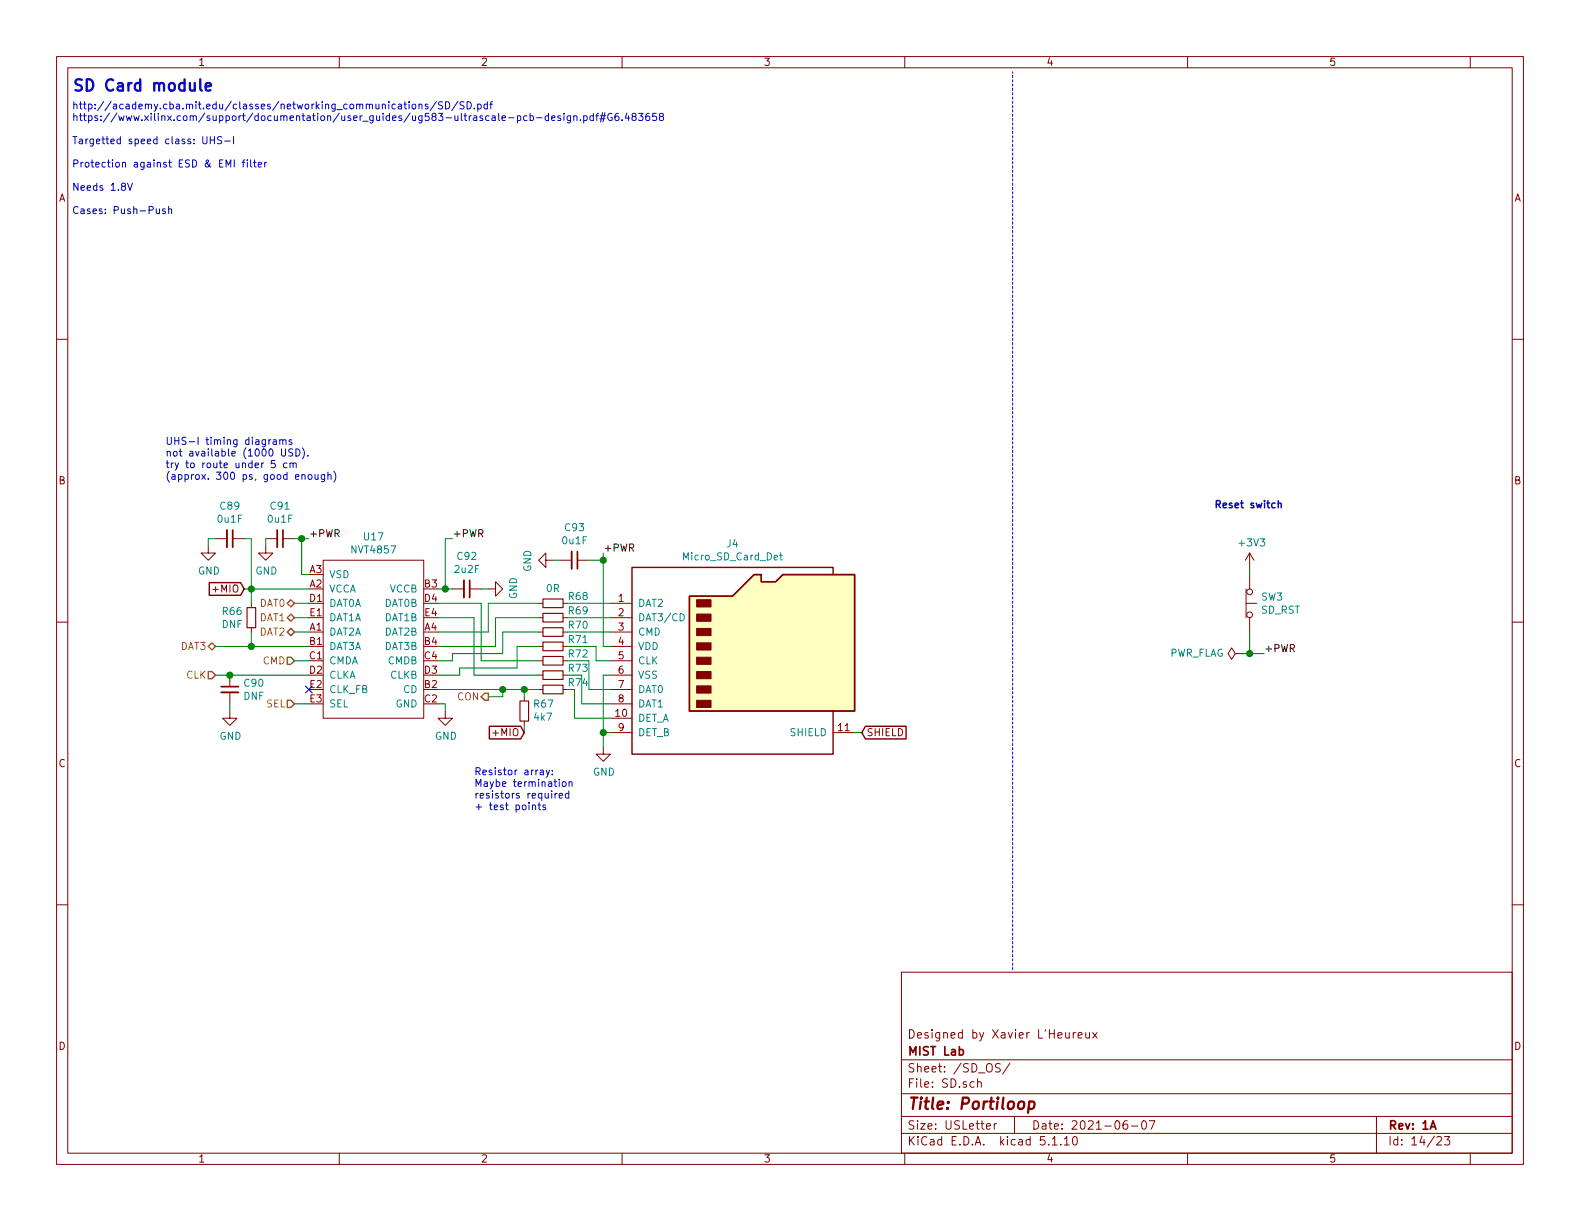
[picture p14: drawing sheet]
<svg xmlns="http://www.w3.org/2000/svg" width="279mm" height="216mm" viewBox="0 0 279 216" stroke-linecap="round" stroke-linejoin="round" font-family="sans-serif">
<defs><g id="words">
<text font-size="2.8" fill="#0000c2" x="12.7" y="16.1">SD Card module</text>
<text font-size="2.8" fill="#840000" x="160.4" y="196.2">Title: Portiloop</text>
<g font-size="2.1" fill="#840000">
<text x="160.4" y="183.6">Designed by Xavier L'Heureux</text>
<text x="160.4" y="189.6">Sheet: /SD_OS/</text>
<text x="160.4" y="186.6">MIST Lab</text>
<text x="160.4" y="192.3">File: SD.sch</text>
<text x="160.4" y="202.5">KiCad E.D.A. kicad 5.1.10</text>
<text x="160.4" y="199.7">Size: USLetter</text>
<text x="182.4" y="199.7">Date: 2021-06-07</text>
<text x="245.4" y="199.7">Rev: 1A</text>
<text x="245.4" y="202.5">Id: 14/23</text>
</g>
<g font-size="1.8" fill="#840000">
<text x="35" y="11.6">1</text>
<text x="85" y="11.6">2</text>
<text x="135" y="11.6">3</text>
<text x="185" y="11.6">4</text>
<text x="235" y="11.6">5</text>
<text x="10.4" y="35.6">A</text>
<text x="267.8" y="35.6">A</text>
<text x="10.4" y="85.6">B</text>
<text x="267.8" y="85.6">B</text>
<text x="54.8" y="101.3">A3</text>
<text x="38" y="104.8">+MIO</text>
<text x="54.8" y="103.9">A2</text>
<text x="54.8" y="106.4">D1</text>
<text x="75.1" y="103.9">B3</text>
<text x="75.1" y="106.4">D4</text>
<text x="109.4" y="106.4">1</text>
<text x="54.8" y="111.5">A1</text>
<text x="54.8" y="109">E1</text>
<text x="75.1" y="111.5">A4</text>
<text x="75.1" y="109">E4</text>
<text x="109.4" y="109">2</text>
<text x="109.4" y="111.5">3</text>
<text x="54.8" y="114">B1</text>
<text x="54.8" y="116.6">C1</text>
<text x="54.8" y="119.1">D2</text>
<text x="75.1" y="114">B4</text>
<text x="75.1" y="116.6">C4</text>
<text x="75.1" y="119.1">D3</text>
<text x="109.4" y="114">4</text>
<text x="109.4" y="116.6">5</text>
<text x="109.4" y="119.1">6</text>
<text x="54.8" y="121.7">E2</text>
<text x="54.8" y="124.2">E3</text>
<text x="75.1" y="121.7">B2</text>
<text x="75.1" y="124.2">C2</text>
<text x="109.4" y="121.7">7</text>
<text x="109.4" y="124.2">8</text>
<text x="87.6" y="130.2">+MIO</text>
<text x="108.9" y="126.7">10</text>
<text x="109.4" y="129.3">9</text>
<text x="148.3" y="129.3">11</text>
<text x="153.2" y="130.2">SHIELD</text>
<text x="10.4" y="135.6">C</text>
<text x="267.8" y="135.6">C</text>
<text x="10.4" y="185.6">D</text>
<text x="267.8" y="185.6">D</text>
<text x="35" y="205.5">1</text>
<text x="85" y="205.5">2</text>
<text x="135" y="205.5">3</text>
<text x="185" y="205.5">4</text>
<text x="235" y="205.5">5</text>
</g>
<g font-size="1.8" fill="#0000c2">
<text x="12.7" y="19.3">http://academy.cba.mit.edu/classes/networking_communications/SD/SD.pdf</text>
<text x="12.7" y="21.4">https://www.xilinx.com/support/documentation/user_guides/ug583-ultrascale-pcb-design.pdf#G6.483658</text>
<text x="12.7" y="25.5">Targetted speed class: UHS-I</text>
<text x="12.7" y="29.6">Protection against ESD &amp; EMI filter</text>
<text x="12.7" y="33.7">Needs 1.8V</text>
<text x="12.7" y="37.8">Cases: Push-Push</text>
<text x="29.2" y="78.7">UHS-I timing diagrams</text>
<text x="29.2" y="80.7">not available (1000 USD).</text>
<text x="29.2" y="82.8">try to route under 5 cm</text>
<text x="29.2" y="84.8">(approx. 300 ps, good enough)</text>
<text x="214.6" y="89.9">Reset switch</text>
<text x="83.8" y="137.1">Resistor array:</text>
<text x="83.8" y="139.1">Maybe termination</text>
<text x="83.8" y="141.2">resistors required</text>
<text x="83.8" y="143.3">+ test points</text>
</g>
<g font-size="1.8" fill="#008484">
<text x="38.6" y="92.4">0u1F</text>
<text x="39" y="90.1">C89</text>
<text x="47.5" y="92.4">0u1F</text>
<text x="47.9" y="90.1">C91</text>
<text x="64.4" y="95.6">U17</text>
<text x="100" y="93.9">C93</text>
<text x="35" y="101.6">GND</text>
<text x="45.2" y="101.6">GND</text>
<text x="62.3" y="97.9">NVT4857</text>
<text x="80.5" y="101.3">2u2F</text>
<text x="80.9" y="99">C92</text>
<text x="94" y="101.1" transform="rotate(-90 94 101.1)">GND</text>
<text x="99.5" y="96.2">0u1F</text>
<text x="121.1" y="99.1">Micro_SD_Card_Det</text>
<text x="128.6" y="96.8">J4</text>
<text x="219.3" y="96.6">+3V3</text>
<text x="58.2" y="104.8">VCCA</text>
<text x="58.2" y="102.2">VSD</text>
<text x="58.2" y="107.3">DAT0A</text>
<text x="68" y="107.3">DAT0B</text>
<text x="68.9" y="104.8">VCCB</text>
<text x="91.4" y="106" transform="rotate(-90 91.4 106)">GND</text>
<text x="96.7" y="104.7">0R</text>
<text x="100.6" y="106.1">R68</text>
<text x="112.8" y="107.3">DAT2</text>
<text x="223.1" y="106.2">SW3</text>
<text x="39.2" y="111">DNF</text>
<text x="39.4" y="108.7">R66</text>
<text x="58.2" y="112.4">DAT2A</text>
<text x="58.2" y="109.9">DAT1A</text>
<text x="68" y="112.4">DAT2B</text>
<text x="68" y="109.9">DAT1B</text>
<text x="100.6" y="108.6">R69</text>
<text x="100.6" y="111.2">R70</text>
<text x="100.6" y="113.7">R71</text>
<text x="112.8" y="109.9">DAT3/CD</text>
<text x="112.8" y="112.4">CMD</text>
<text x="223" y="108.5">SD_RST</text>
<text x="58.2" y="114.9">DAT3A</text>
<text x="58.2" y="117.5">CMDA</text>
<text x="68" y="114.9">DAT3B</text>
<text x="68.6" y="117.5">CMDB</text>
<text x="100.6" y="116.3">R72</text>
<text x="112.8" y="114.9">VDD</text>
<text x="112.8" y="117.5">CLK</text>
<text x="206.7" y="116.1">PWR_FLAG</text>
<text x="43.1" y="123.7">DNF</text>
<text x="43.3" y="121.4">C90</text>
<text x="58.2" y="120">CLKA</text>
<text x="58.2" y="122.6">CLK_FB</text>
<text x="58.2" y="125.1">SEL</text>
<text x="69" y="120">CLKB</text>
<text x="70" y="125.1">GND</text>
<text x="71.3" y="122.6">CD</text>
<text x="94.5" y="125.1">R67</text>
<text x="112.8" y="120">VSS</text>
<text x="112.8" y="122.6">DAT0</text>
<text x="112.8" y="125.1">DAT1</text>
<text x="38.8" y="130.8">GND</text>
<text x="76.9" y="130.8">GND</text>
<text x="94.5" y="127.4">4k7</text>
<text x="112.8" y="127.6">DET_A</text>
<text x="112.8" y="130.2">DET_B</text>
<text x="139.8" y="130.2">SHIELD</text>
<text x="104.9" y="137.2">GND</text>
</g>
<g font-size="1.8">
<text x="54.6" y="95">+PWR</text>
<text x="80" y="95">+PWR</text>
<text x="106.7" y="97.5">+PWR</text>
<text x="223.5" y="115.3">+PWR</text>
</g>
<g font-size="1.8" fill="#848400">
<text x="45.9" y="107.3">DAT0</text>
<text x="45.9" y="112.4">DAT2</text>
<text x="45.9" y="109.9">DAT1</text>
<text x="32" y="114.9">DAT3</text>
<text x="46.5" y="117.5">CMD</text>
<text x="32.9" y="120">CLK</text>
<text x="47.1" y="125.1">SEL</text>
<text x="80.9" y="123.8">CON</text>
</g>
<g font-size="1.8" fill="#008400">
<text x="100.6" y="118.8">R73</text>
<text x="100.6" y="121.3">R74</text>
</g>
</g></defs>
<g fill="none" stroke="#840000" stroke-width=".18">
<path d="M10 10h259.4v195.9h-259.4zM12 12h255.4v191.9h-255.4zM60 10v2M110 10v2M160 10v2M210 10v2M260 10v2M10 60h2M267.4 60h2M36.8 96.5v1.3h1.3l-1.3 1.3-1.2-1.3h1.2M38.1 95.3h2M41.1 95.3h2.1"/>
<path d="M47 96.5v1.3h1.3l-1.3 1.3-1.3-1.3h1.3M47 95.3h2M50 95.3h2.1M57.1 99.1h17.8v27.9h-17.8zM96.5 99.1v-1.3l-1.3 1.3 1.3 1.2v-1.2h1.3M99.1 99.1h2M102.1 99.1h2M221 97.8l-.8 1.3M221 97.8v2.5M221 97.8l.7 1.3M10 110h2M40.6 119.4v2"/>
<path d="M44.4 106.7v.7M44.4 111v.8M80 104.1h2M83.1 104.1h2M86.4 104.1h1.2v-1.2l1.3 1.2-1.3 1.3v-1.3M95.2 106.7h.8M95.2 109.2h.8M95.2 111.8h.8M95.2 114.3h.8M95.2 119.4h.8M95.2 116.8h.8M99.6 106.7h.7"/>
<path d="M99.6 109.2h.7M99.6 111.8h.7M99.6 114.3h.7M99.6 119.4h.7M99.6 116.8h.7M107.9 106.7h3.9M107.9 109.2h3.9M107.9 111.8h3.9M107.9 114.3h3.9M107.9 119.4h3.9M107.9 116.8h3.9M218.4 115.6l-.6-1-.6 1 .6 1 .6-1h1.3"/>
<path d="M219.7 115.6h.1M220.3 106.7h1.9M220.3 104.1v5.1M221 101.6v2.5M221 109.2v2.6M267.4 110h2M40.6 125.7v1.3h1.3l-1.3 1.3-1.2-1.3h1.2M40.6 122.4v2.1M78.7 125.7v1.3h1.3l-1.3 1.3-1.2-1.3h1.2M92.7 123.2v.8M92.7 127.5v.8M95.2 121.9h.8"/>
<path d="M99.6 121.9h.7M106.7 132.1v1.3h1.2l-1.2 1.2-1.3-1.2h1.3M107.9 121.9h3.9M107.9 127h3.9M107.9 129.5h3.9M107.9 124.5h3.9M147.3 129.5h3.8M10 160h2M267.4 160h2M159.4 171.9h108v32h-108zM159.4 197.4h108M159.4 193.4h108"/>
<path d="M159.4 187.4h108M172.9 191.4v-.1a.37 .37 0 0 1 .6 .2v.8M172.9 190.8v1.5M174.4 199.2l.8-.2-.1-.2-.4-.1-.3 .2 .1 .7h.6M175.8 198.7v1M176.2 198.7l-.3 .1-.1 .2M176.9 188.1h-.6l-.3 .2 .1 .3 .7 .4v.4l-.2 .2-.6-.1M178.6 188l-1.3 1.9M179.4 197.4v3M189.8 182.6v1M190.2 182.6l-.4 .3M190.7 183.1l.7-.2-.1-.2-.4-.1-.2 .2v.7h.6"/>
<path d="M192 182.6v.8a.39 .39 0 0 0 .7 0M192.7 182.6v1M193.2 182.6l.8 1M194 182.6l-.8 1M199.3 198.2a.62 .62 0 0 0-.7 .6l.1 .7 .2 .2 .5-.2v-.5l-.1-.2h-.4l-.3 .2M200.1 199.1h1.1M202 198.3l.4-.1a.94 .94 0 0 1 0 1.5 .82 .82 0 0 1-.4-1.4zM203.2 198.2h1l-.6 1.5M243.4 197.4v6.5M60 203.9v2M110 203.9v2M159.4 200.4h108"/>
<path d="M160 203.9v2M186.1 201.4l.4-.4v1.5M186.1 202.5h.8M187.6 202.3v.2M188.2 201.4l.4-.4v1.5M188.2 202.5h.9M189.8 201.1l.3-.1a.94 .94 0 0 1 0 1.5l-.4-.3v-.7zM210 203.9v2M254.1 201.1l.2-.1h.4l.2 .4-.9 1.1h.9M255.4 201h1l-.5 .5 .4 .2v.6l-.2 .2-.7-.2M260 203.9v2"/>
<circle cx="221" cy="104.6" r=".51"/>
<circle cx="221" cy="108.7" r=".51"/>
</g>
<path d="M41.1 93.7v3.1M50 93.7v3.1M102.1 97.5v3.1M83.1 102.6v3.1M39.1 121.4h3.1M169.6 185.6h.5l.3 .3-.2 .6h-.6M252.9 199.7l.5-1.5 .5 1.5" fill="none" stroke="#840000" stroke-width=".3"/>
<path d="M182 194.8h.8l.2 .3-.1 .6a.66 .66 0 0 1-1 .3M182 194.8l-.2 2" fill="none" stroke="#840000" stroke-width=".41"/>
<path d="M40.1 93.7v3.1M49 93.7v3.1M101.1 97.5v3.1M82 102.6v3.1M39.1 122.4h3.1" fill="none" stroke="#840000" stroke-width=".33"/>
<path d="M43.7 107.4h1.5v3.6h-1.5zM96 105.9h3.6v1.5h-3.6zM96 108.5h3.6v1.5h-3.6zM96 111h3.6v1.5h-3.6zM96 113.5h3.6v1.6h-3.6zM96 118.6h3.6v1.5h-3.6zM96 116.1h3.6v1.5h-3.6zM91.9 124h1.6v3.5h-1.6zM96 121.2h3.6v1.5h-3.6z" fill="none" stroke="#840000" stroke-width=".2"/>
<path d="M121.9 105.4h7.6l3.8-3.8h1.3v1.3h2.6l1.2-1.3h12.7v24.1h-29.2z" fill="#ffffc2" stroke="#ffffc2" stroke-width=".18"/>
<path d="M37 103h5.5l.7 1.1-.7 1.2h-5.5zM121.9 105.4h7.6l3.8-3.8h1.3v1.3h2.6l1.2-1.3h12.7v24.1h-29.2zM147.3 101.6v-1.3h-35.5v33.1h35.5v-7.7M86.5 128.4h5.6l.6 1.1-.6 1.2h-5.6zM153 128.4h7.2v2.3h-7.2l-.6-1.2z" fill="none" stroke="#840000" stroke-width=".25"/>
<g fill="#840000" stroke="#840000" stroke-width=".18">
<path d="M123.2 123.8h2.5v1.3h-2.5z"/>
<path d="M123.2 121.3h2.5v1.3h-2.5z"/>
<path d="M123.2 118.7h2.5v1.3h-2.5z"/>
<path d="M123.2 116.2h2.5v1.3h-2.5z"/>
<path d="M123.2 113.7h2.5v1.2h-2.5z"/>
<path d="M123.2 111.1h2.5v1.3h-2.5z"/>
<path d="M123.2 108.6h2.5v1.3h-2.5z"/>
<path d="M123.2 106h2.5v1.3h-2.5z"/>
</g>
<path d="M137.9 98.2h.5M138 97.7v1.1l.4 .2M120.3 108.5a.64 .64 0 0 1 .7 .6 .64 .64 0 0 1-.7 .7z" fill="none" stroke="#008484" stroke-width=".18"/>
<path d="M179.1 171.5v-158.8" fill="none" stroke="#0000c2" stroke-width=".18" stroke-dasharray=".4 .4"/>
<g fill="none" stroke="#008400" stroke-width=".18">
<path d="M38.1 95.3h-1.3v1.2M43.2 95.3h1.2v11.4M47 95.3v1.2M52.1 95.3h2.5M53.3 95.3v6.3h1.3M80 95.3h-1.3v8.8M97.8 99.1h1.3M104.1 99.1h2.6M106.7 97.8v16.5h1.2M38.1 119.4h16.5M38.1 114.3h16.5M43.2 104.1h11.4"/>
<path d="M44.4 111.8v2.5M52.1 111.8h2.5M52.1 116.8h2.5M52.1 109.2h2.5M52.1 106.7h2.5M77.5 104.1h2.5M77.5 109.2h6.3v10.2h11.4M77.5 106.7h7.6v10.1h10.1M85.1 104.1h1.3M95.2 106.7h-8.8v5.1h-8.9M95.2 111.8h-6.3v3.8h-8.9v1.2h-2.5M95.2 114.3h-3.8v3.8h-10.1v1.3h-3.8"/>
<path d="M95.2 109.2h-7.6v5.1h-10.1M100.3 111.8h7.6M100.3 114.3h5.1v2.5h2.5M100.3 116.8h3.8v5.1h3.8M100.3 109.2h7.6M100.3 106.7h7.6M102.9 119.4v5.1h5M107.9 119.4h-1.2v12.7M219.7 115.6h3.8M221 100.3v1.3M221 111.8v3.8M40.6 124.5v1.2"/>
<path d="M52.1 124.5h2.5M77.5 124.5h1.2v1.2M77.5 121.9h17.7M88.9 121.9v1.3h-2.5M92.7 121.9v1.3M92.7 128.3v1.2M101.6 121.9v5.1h6.3M106.7 129.5h1.2M151.1 129.5h1.3"/>
</g>
<path d="M36.8 118.7h.7l.6 .7-.6 .6h-.7zM36.8 114.3l.7-.6 .6 .6-.6 .6zM50.8 111.8l.6-.7 .7 .7-.7 .6zM50.8 109.2l.6-.6 .7 .6-.7 .7zM50.8 106.7l.6-.7 .7 .7-.7 .6zM50.8 116.2h.6l.7 .6-.7 .7h-.6zM50.8 123.8h.6l.7 .7-.7 .6h-.6zM85.7 122.6h.7v1.2h-.7l-.6-.6z" fill="none" stroke="#848400" stroke-width=".25"/>
<path d="M226 89.1l.2-.1h.3l.1 .8M226 88.5v1.3" fill="none" stroke="#0000c2" stroke-width=".25"/>
<g fill="none" stroke="#0000c2" stroke-width=".18">
<path d="M73 18.5l.3-.1 .2 .1-.1 .7-.3 .1-.2-.3zM74.1 18.5l.2-.1 .3 .1v.8M74.1 18.4v.9M75.7 18.5l-.3-.1-.2 .2v.2l.5 .1v.3h-.5M77.2 17.9l-1.1 1.7M78.3 18.1l-.5-.1-.3 .2 .1 .3 .6 .3v.3l-.2 .2-.5-.1M78.8 18a.64 .64 0 0 1 .7 .6 .64 .64 0 0 1-.7 .7zM81 17.9l-1.1 1.7M82.1 18.1l-.5-.1-.3 .2 .2 .3 .5 .3v.3l-.2 .2-.5-.1M82.6 18a.64 .64 0 0 1 .7 .6 .64 .64 0 0 1-.7 .7zM83.9 19.1v.2M84.5 18.5l.4-.1 .2 .2-.1 .6h-.5"/>
<path d="M84.5 18.4v1.3M86.2 18.5l-.4-.1-.2 .2 .1 .6h.5M86.2 18v1.3M86.6 18.4h.5M87.1 18l-.3 .2v1.1M106.6 19.9l-.4 1.7M107 19.9l-.4 1.7M110.8 20l-.2 .9h.7M22.6 32.4l.4 1.3 .4-1.3M27.6 36.9l.1 .8 .3 .1 .2-.2M28.2 36.9v.9M29.2 37l-.3-.1-.2 .2 .1 .2 .4 .1v.3h-.5"/>
<path d="M29.8 37.1l.2-.2 .3 .1 .1 .8M29.8 36.5v1.3M35.9 24.2v1l.2 .2h.4l.1-.2v-1M37.2 24.2v1.2M37.2 24.8h.7M37.9 24.2v1.2M39.2 24.2h-.5l-.2 .2 .1 .3 .5 .2v.4l-.2 .1h-.4M39.7 24.9h1M40 29.5v-1.2l.4 .9 .4-.9v1.2M41.3 24.2v1.2M41.4 28.3v1.2M42.8 28.7h.5"/>
<path d="M43.3 28.3l-.3 .1v1.1M43.7 28.3v.1M43.7 28.7v.8M44.3 28.3v1.1l.2 .1M44.8 28.7h.5M45 28.3v1.1l.3 .1M45.7 29.1l.6-.1-.1-.2-.4-.1-.1 .2v.6h.5M46.8 28.7v.8M47.2 28.7l-.4 .2M94.9 20.8h1M97 20.5h-.4l-.2 .2 .1 .6h.5M97 20v1.3"/>
<path d="M97.6 20.9l.5-.1v-.3h-.4l-.1 .2v.6h.5M99.1 20.5h-.3l-.2 .2 .1 .1 .4 .2v.3h-.5M99.7 20v.2M99.7 20.5v.8M100.9 20.5v1l-.3 .2h-.3M100.9 20.5h-.4l-.2 .2 .1 .6h.5M101.5 20.6l.2-.1h.3v.8M101.5 20.5v.8M102.6 21.2v.1M103.2 20.5h.4l.2 .2-.1 .6h-.5M103.2 20.5v1.2M104.9 20.5h-.3l-.3 .2 .1 .6h.5"/>
<path d="M104.9 20v1.3M105.4 20.5h.4M105.8 20l-.3 .2v1.1M106.1 21h.9M106.2 20.5h.9M108.2 20.1a.59 .59 0 0 0-.7 .6 .59 .59 0 0 0 .7 .6l.1-.5h-.3M109.3 20l-.4 .2-.2 .4 .1 .6 .2 .1h.3l.2-.2-.2-.5-.3-.1-.3 .3M110 21.2v.1M111.2 20.5v.8M112 20.6l-.2-.3 .2-.3h.2l.3 .3-.1 .2-.5 .2-.1 .1v.3l.2 .2h.4l.1-.2v-.3l-.3-.2M112.9 20h.8l-.4 .5 .3 .2v.6h-.5l-.2-.1M114.8 20h-.2a.79 .79 0 0 0-.2 1.3l.5-.1v-.5l-.5-.2-.2 .3"/>
<path d="M116.1 20h-.7v.7l.5-.2 .2 .3v.3l-.2 .2-.5-.1M116.8 20.6l-.1-.1v-.3l.4-.2 .2 .2v.3l-.6 .2-.1 .1v.3l.2 .2h.3l.2-.2v-.4l-.2-.1M47.9 77.7l-.2 .1-.2 .2M48.3 77.8h.5l.1 .8M48.9 78.1h-.5l-.1 .2 .1 .3 .5-.1M49.5 77.9l.2-.2 .3 .1v.8M49.5 77.7v.9M49.8 79.4v1l.2 .2h.3l.2-.2v-1M50 77.9l.2-.2 .3 .1 .1 .8M51.6 77.8l-.3-.1-.2 .2 .1 .2 .4 .1v.3h-.5M51.8 79.5l-.5-.1-.2 .1 .1 .4 .5 .3 .1 .2-.3 .2h-.4M52.3 79.4a.64 .64 0 0 1 .7 .6 .64 .64 0 0 1-.7 .6z"/>
<path d="M53.5 79.2a1.47 1.47 0 0 1 0 1.9M48.6 81.4h-.6v.6l.4-.1 .3 .3v.3l-.3 .2-.4-.1M50.7 81.9h-.3l-.3 .2 .2 .6h.4M51.3 82l.2-.1h.3v.8M51.3 81.9v.8M51.8 82l.2-.1h.3l.1 .8M53.4 84l.2-.1 .3 .1v.8M54.4 80.5v.1M54.6 84l.3-.1 .3 .3-.2 .5-.3 .1-.2-.3zM55.7 83.9l.1 .8 .3 .1 .1-.2M56.2 83.9v.9M57.4 83.9v1l-.3 .3-.3-.1"/>
<path d="M57.4 84l-.4-.1-.2 .3 .1 .5h.5M58 84l.2-.1 .3 .1v.8M58 83.5v1.3M59 83.3a1.47 1.47 0 0 1 0 1.9M95.6 136.2h.4l.1 .8M96.1 136.5h-.4l-.2 .2 .1 .3h.5M96.6 136.2l.3 .8M97.2 136.2l-.4 1.1-.2 .1M97.7 136.9v.1M97.7 136.2v.1M98.9 137.8v.1M98.9 138.2v.9"/>
<path d="M99.5 138.3l.3-.1 .3 .3-.1 .5-.3 .1-.3-.3zM100.6 139.9v1.2M100.6 138.4l.2-.2 .3 .1 .1 .8M100.6 138.2v.9M94.2 142.5l.1-.2 .3 .1 .1 .8M94.2 142.3v.9M95.1 142.3h.5M95.3 141.9v1.1l.3 .2M96.5 142.4l-.3-.1-.2 .2v.2l.5 .1v.3h-.5M98.1 140.3v.8M98.5 140.3l-.4 .2M98.9 140.7l.6-.1-.1-.3h-.3l-.2 .2v.6h.5"/>
<path d="M100.6 140.3h-.4l-.2 .2 .1 .6h.5"/>
</g>
<path d="M35.4 14v1.7l.3 .3M36.4 15.3l.9-.1-.1-.4-.5-.1-.3 .3v.9l.3 .1 .5-.1" fill="none" stroke="#0000c2" stroke-width=".41"/>
<g fill="#008400" stroke="#008400" stroke-width=".25">
<circle cx="106.7" cy="129.5" r=".51"/>
<circle cx="106.7" cy="99.1" r=".51"/>
<circle cx="88.9" cy="121.9" r=".51"/>
<circle cx="78.7" cy="104.1" r=".51"/>
<circle cx="53.3" cy="95.3" r=".51"/>
<circle cx="221" cy="115.6" r=".51"/>
<circle cx="92.7" cy="121.9" r=".51"/>
<circle cx="44.5" cy="104.1" r=".51"/>
<circle cx="44.5" cy="114.3" r=".51"/>
<circle cx="40.6" cy="119.4" r=".51"/>
</g>
<path d="M54 121.3l1.2 1.2M55.2 121.3l-1.2 1.2" fill="none" stroke="#000084" stroke-width=".18"/>
<use href="#words"/>
</svg>
